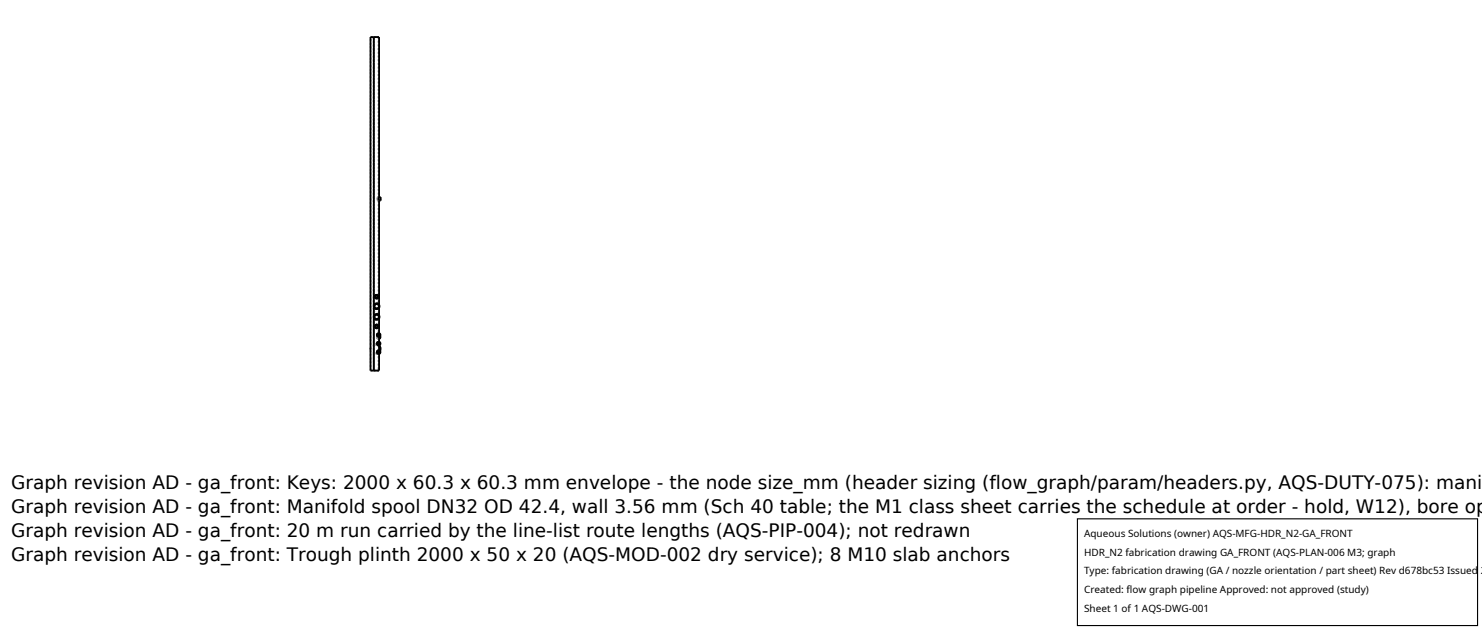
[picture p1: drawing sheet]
<svg xmlns="http://www.w3.org/2000/svg" width="212mm" height="90mm" viewBox="0 0 212 90" stroke-linecap="round" stroke-linejoin="round" font-family="sans-serif">
<defs><g id="words">
<g font-size="2.6">
<text x="1.6" y="69.8">Graph revision AD - ga_front: Keys: 2000 x 60.3 x 60.3 mm envelope - the node size_mm (header sizing (flow_graph/param/headers.py, AQS-DUTY-075): mani</text>
<text x="1.6" y="73.3">Graph revision AD - ga_front: Manifold spool DN32 OD 42.4, wall 3.56 mm (Sch 40 table; the M1 class sheet carries the schedule at order - hold, W12), bore op</text>
<text x="1.6" y="76.7">Graph revision AD - ga_front: 20 m run carried by the line-list route lengths (AQS-PIP-004); not redrawn</text>
<text x="1.6" y="80.2">Graph revision AD - ga_front: Trough plinth 2000 x 50 x 20 (AQS-MOD-002 dry service); 8 M10 slab anchors</text>
</g>
<g font-size="1.4">
<text x="154.8" y="76.6">Aqueous Solutions (owner) AQS-MFG-HDR_N2-GA_FRONT</text>
<text x="154.8" y="79.3">HDR_N2 fabrication drawing GA_FRONT (AQS-PLAN-006 M3; graph</text>
<text x="154.8" y="82">Type: fabrication drawing (GA / nozzle orientation / part sheet) Rev d678bc53 Issued 2</text>
<text x="154.8" y="84.7">Created: flow graph pipeline Approved: not approved (study)</text>
<text x="154.8" y="87.4">Sheet 1 of 1 AQS-DWG-001</text>
</g>
</g></defs>
<g fill="none" stroke="#a0a0a0" stroke-width=".26" stroke-dasharray=".3 .3" stroke-linecap="butt">
<path d="M52.9 5.3h.5M53.4 5.3v47.6M53.4 5.3v39M53.4 5.3h.7M54.1 5.3h-.7M54.1 5.3v22.8M53.9 28.1v.5M53.9 28.6v-.5M53.9 28.1h.2M53.9 28.2v.4M53.9 28.6v-.4M53.9 28.2h.2"/>
<path d="M54.1 28.1l-.1 .3 .1 .2M54.1 28.6l-.1-.2 .1-.3M54.1 28.2v.4M54.1 28.6v-.4M54.1 28.6v24.3M54.1 28.6h-.2M54.1 28.5v-.2M54.1 28.3v-.1M54.1 28.2v-.1M54.1 28.2h.3M54.4 28.6v-.5M54.4 28.2v.4"/>
<path d="M54.4 28.6v-.4M54.4 28.6h-.3M52.9 52.9h.5M52.9 52.9v-3M52.9 49.9v-.1M52.9 49.8v-44.5M53.4 52.9h.7M53.4 44.6v-.3M53.4 44.6v.9M53.4 45.8v-.3M53.4 45.8v1M53.4 47.1v-.3"/>
<path d="M53.4 47.1v2M53.4 49.2v-.1M53.4 49.2v1.2M53.4 50.5v-.1M53.4 50.5v2.4M53.4 49.1l.5 .1M53.4 46.8v.3M53.4 45.5v.3M53.4 44.3v.3M53.4 44.3v-39M53.4 45.5v-.9M53.4 46.8v-1"/>
<path d="M53.4 49.1v-2M53.4 49.1h.3l.3 .1 .3 .3 .1 .3-.1 .3-.2 .3-.4 .1h-.3M53.4 49.2h.3l.3 .1M53.4 50.4l.6-.1 .3-.5-.1-.3-.2-.2-.3-.1h-.3M53.4 50.4v-1.2M53.4 52.9v-2.4M53.4 45.3v.1M53.5 43.9v.1M53.5 45.4v.1M53.5 45.2v-.1M53.5 43.6l.1-.1M53.5 45.1l.1-.1"/>
<path d="M53.5 46.6v.1M53.5 42.3v.1M53.6 42.4v.1M53.6 42.2v.1M53.6 42.5v.1M53.6 42.3l.1-.1M53.6 46.5h.1M53.7 42.5h-.1M53.7 46.7h-.1M53.7 42.2h-.1M53.7 46.4h-.1M53.7 46.5v-.1"/>
<path d="M53.7 42.6h.1M53.7 46.9h.1M53.8 44.1h.1M53.8 42.1h-.1M53.8 45.6h.1M53.8 46.4h-.1M53.8 43.3l-.2 .1M53.8 44.8l-.2 .1M53.8 42.6v-.1M53.8 43.4l-.3 .2v.3l.2 .1 .3-.1M53.8 44.9l-.3 .2v.3l.2 .2 .3-.1M53.8 46.4l.2 .2-.2 .2-.2-.2 .2-.2"/>
<path d="M53.8 42.2l.2 .2-.2 .2-.2-.3 .2-.1M53.8 45.6l-.2-.1-.1-.3M53.8 44l-.3-.1v-.3M53.8 43.4h.1M53.8 44.9h.1M53.8 42.2h.1M53.8 46.4h.1M53.9 46.4v.1M53.9 50.2v.1M53.9 45.5v.1M53.9 50.5h-.5M53.9 50.4v.1"/>
<path d="M53.9 50.4h-.5M53.9 49.3l-.5-.1M53.9 49.2l-.5-.1M53.9 49.2v.1M53.9 43.4l-.1-.1M53.9 44v.1M53.9 42.1h-.1M53.9 42.5v.1M53.9 42.1v.1M53.9 44.9l-.1-.1M53.9 44.9v.1M53.9 46.4h-.1"/>
<path d="M53.9 47.6v.1M53.9 47.6l-.1 .2 .1 .2M53.9 47.9v.1M53.9 48.9v.1M53.9 48.9l-.1 .1 .1 .3M53.9 50.1v.1M53.9 50.1l-.1 .2 .1 .2M53.9 48.2v.1M53.9 48.3l-.1-.2 .1-.2M53.9 48.2v-.2M53.9 48.3l-.1-.1 .1-.3M53.9 50.2v.2"/>
<path d="M53.9 49v.2M53.9 47.7v.2M53.9 46.5l-.2-.1-.1 .2 .1 .2h.2M53.9 46.4h-.2l-.2 .2 .2 .2h.2M53.9 45h-.3l-.1 .2 .1 .3h.3M53.9 44.9h-.3l-.2 .3 .2 .4h.3M53.9 42.2h-.2l-.1 .1 .1 .2h.2M53.9 42.1h-.2l-.2 .2 .2 .3h.2M53.9 43.4l-.3 .1-.1 .2 .1 .3h.3M53.9 43.4h-.3l-.2 .3 .2 .4h.3M54 49.2l-.3-.1h-.3M54 50.4l-.3 .1h-.3"/>
<path d="M54 49.2l.1 .1M54 49.2v.1M54 49.3l.1 .1M54 50.3v.1M54 50.3l-.3 .1h-.3M54 44.1h-.3l-.3-.3 .1-.3 .3-.2M54 43.9v.2M54 43.5l-.2-.1M54 43.4v.1M54 42.3l-.2-.2M54 42.3v.1M54 45.6h-.3l-.3-.2 .1-.4 .3-.2"/>
<path d="M54 45.5v.1M54 45l-.2-.1M54 44.9v.1M54 46.5l-.2-.1M54 46.5v.2M54 47.6v.1M54 47.6l-.2 .2 .2 .3M54 48v.1M54 48.8v.1M54 48.8l-.2 .2 .2 .3M54 50v.1M54 50l-.2 .3 .2 .2"/>
<path d="M54 48.3v.1M54 48.4l-.2-.3 .2-.2M54 48.3l-.1-.2 .1-.2M54 47.9h.1M54 50.5l.3-.2-.2-.2M54 50.5h.2l.1-.2v-.2l-.2-.1M54 49.2l.3-.1-.2-.2M54 49.3h.2l.1-.2v-.2l-.2-.1M54 48l.3-.1-.2-.3M54 48.1h.2l.1-.2v-.2l-.2-.1M54 46.7v-.2M54 45.5l.1-.2-.1-.3"/>
<path d="M54 45.6l.2-.3-.2-.4M54 42.4v-.1M54 43.9l.1-.2-.1-.2M54 44.1l.2-.3-.2-.4M54.1 52.9h-.7M54.1 47.9v.1M54.1 47.9l.2 .2-.2 .2-.2-.2 .2-.2M54.1 47.9l.2 .1v.1v.2l-.2 .1-.2-.1-.1-.2 .3-.2M54.1 50.1h-.1M54.1 50h-.1M54.1 48.9h-.1M54.1 48.8h-.1"/>
<path d="M54.1 47.6l-.1 .1M54.1 47.6h-.1M54.1 50.3l-.1 .1M54.1 50.2l-.1 .1M54.1 48.3h-.1M54.1 48.4h-.1M54.1 43.5v.4M54.1 45v.5M54.1 47.6v.1M54.1 48v.1M54.1 48.8v.1M54.1 49.2v.1"/>
<path d="M54.1 50v.1M54.2 47.9l.1 .1M54.3 50.1l-.1 .1"/>
</g>
<g fill="none" stroke="#000" stroke-width=".26">
<path d="M53.4 5.3v47.6M54.1 28.5h.1M54.1 28.5v.1M54.1 28.6h.1M54.1 28.2h.1M54.1 28.1v.5M54.1 28.1v-22.8h-1.2v47.6h1.2v-2.4M54.1 28.1h.3v.5h-.3M54.1 28.6v14.9M52.9 49.8v.1M53.5 44h.1M53.5 45.5h.1"/>
<path d="M53.5 45.1h.1M53.5 43.6h.1M53.5 44l.2 .1M53.5 45.5l.2 .1M53.5 42.3v.1M53.5 46.6h.1M53.5 42.4h.1M53.5 46.7h.1M53.6 43.5h.1M53.6 45h.1M53.6 42.3h-.1M53.6 46.5l-.1 .1"/>
<path d="M53.6 42.5h.1M53.6 46.7h.1M53.6 46.5h.1M53.6 42.3h.1M53.6 42.2h.1M53.6 43.4l-.2 .2 .1 .3M53.6 44.9l-.2 .3 .1 .2M53.6 46.7v.1M53.6 46.8h.1M53.6 42.3v.1M53.6 46.5v.2M53.6 46.4v.1"/>
<path d="M53.6 42.4h.1M53.6 42.6h.1M53.6 46.4h.1M53.7 46.5h.1M53.7 46.7v.1M53.7 42.5h.1M53.7 42.2h.1M53.7 42.6h.1M53.7 46.8h.1M53.7 42.1v.1M53.7 46.4h.1M53.7 46.8v.1"/>
<path d="M53.7 42.1h.1M53.7 46.9h.1M53.7 44.1h.1M53.7 45.6h.1M53.8 42.1h.1M53.8 42.2h-.1M53.8 46.4h-.1M53.8 43.3h.1M53.8 44.8h.1M53.8 44.9h.1M53.8 43.3l.2 .1M53.8 42.1l-.2 .1v.3l.2 .1 .2-.2"/>
<path d="M53.8 44.8l.2 .1M53.8 46.4l-.2 .1v.3l.2 .1 .2-.2M53.8 44.9l-.2 .1M53.8 42.6h.1M53.8 46.9h.1M53.8 46.4h.1M53.8 42.2h.1M53.8 46.8h.1M53.8 43.4l-.2 .1M53.9 42.5l-.1 .1M53.9 42.6h-.1M53.9 46.4h.1"/>
<path d="M53.9 43.4h.1M53.9 44.9h.1M53.9 46.8h.1M53.9 42.5h.1M53.9 47.8v.1M53.9 49v.1M53.9 50.3h.1M53.9 44h-.1M53.9 45.6h-.1M53.9 47.9h.1M53.9 49.1v.1M53.9 50.3v.1"/>
<path d="M53.9 42.2h.1M53.9 46.5h.1M53.9 42.6h.1M53.9 46.8l-.1 .1M53.9 44.9v.1M53.9 47.7v.1M53.9 49h.1M53.9 50.2h.1M53.9 44.1h.1M53.9 45.6h.1M53.9 44h.1M53.9 45.5h.1"/>
<path d="M54 47.7l-.1 .1 .1 .2M54 48.9l-.1 .1 .1 .2M54 50.1l-.1 .2 .1 .2M54.1 50v-.7l.2 .4v.4M54.1 49.4l.2 .4-.1 .3M54.1 48h.1M54.1 47.9h.1M54.1 43.9v1.1M54.1 45.5v2.1M54.1 47.7v.3M54.1 48.1v.7M54.1 48.9v.3"/>
<path d="M54.1 50.1v.4M54.2 50.1l-.1 .1M54.2 48l-.1 .3M54.2 50.2l-.1 .1M54.3 48v.2l-.2 .2"/>
<circle cx="53.8" cy="43.7" r=".4"/>
<circle cx="53.8" cy="42.4" r=".25"/>
<circle cx="53.8" cy="45.2" r=".32"/>
<circle cx="53.8" cy="46.6" r=".19"/>
<circle cx="53.8" cy="42.4" r=".19"/>
<circle cx="53.8" cy="43.7" r=".32"/>
<circle cx="53.8" cy="46.6" r=".25"/>
<circle cx="53.8" cy="45.2" r=".4"/>
<circle cx="54.1" cy="50.3" r=".19"/>
<circle cx="54.1" cy="49.1" r=".19"/>
<circle cx="54.1" cy="47.8" r=".25"/>
<circle cx="54.1" cy="50.3" r=".25"/>
<circle cx="54.1" cy="49.1" r=".25"/>
<circle cx="54.1" cy="47.8" r=".19"/>
</g>
<path d="M153.9 74.1h57.1v15.2h-57.1z" fill="#fff" stroke="#000" stroke-width=".16"/>
<use href="#words"/>
</svg>
